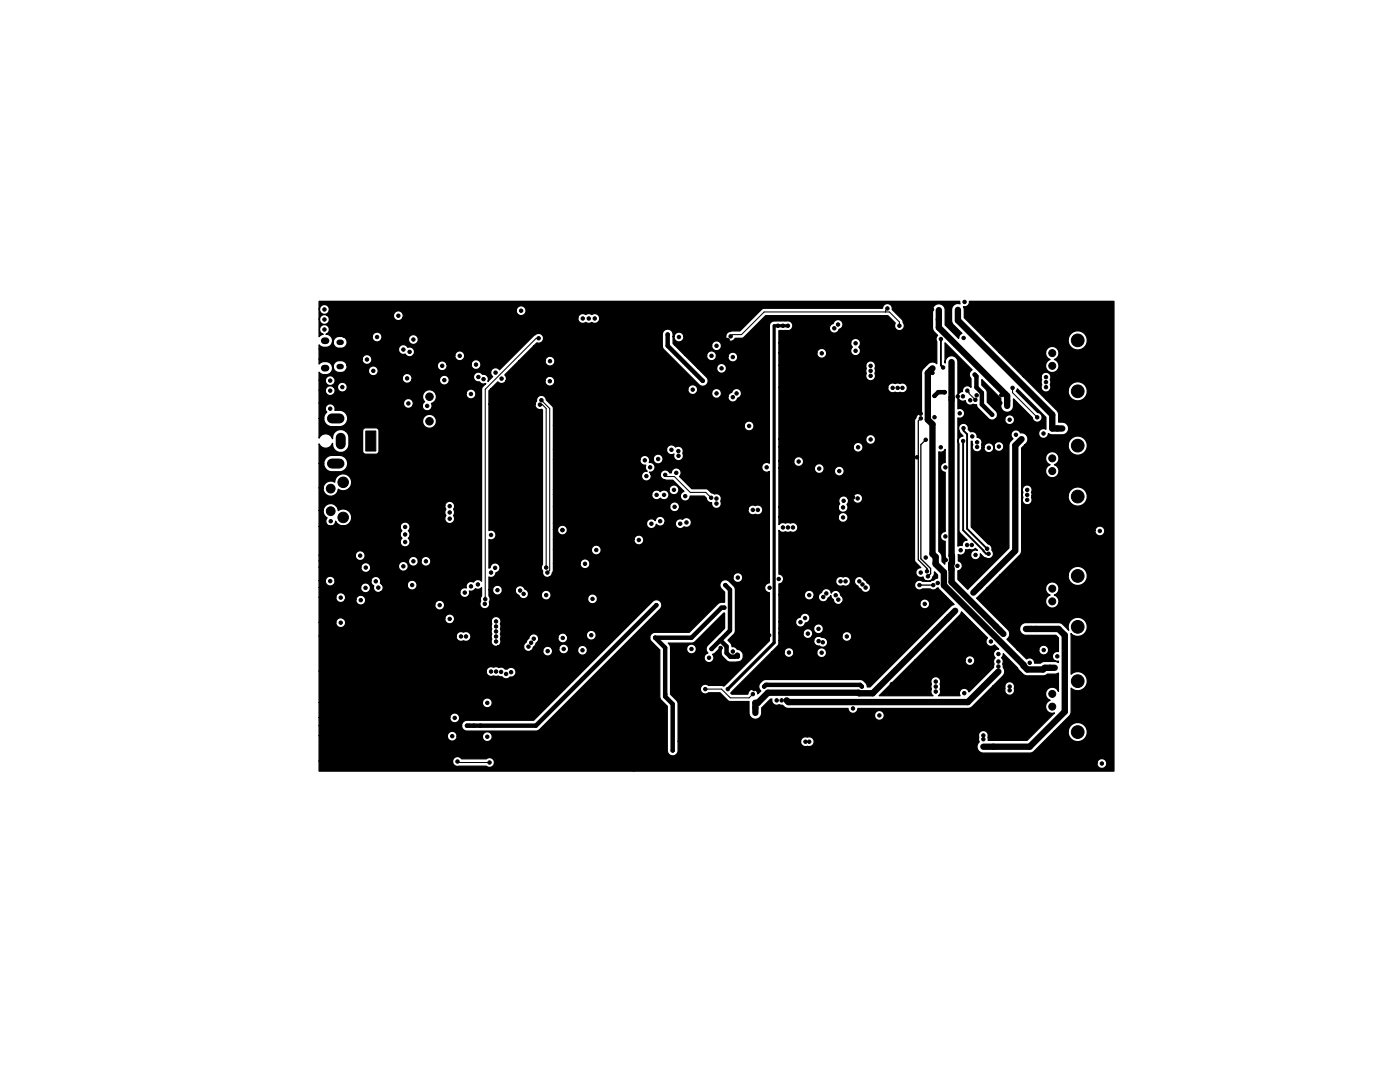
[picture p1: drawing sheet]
<svg xmlns="http://www.w3.org/2000/svg" width="279mm" height="216mm" viewBox="0 0 279 216" stroke-linecap="round" stroke-linejoin="round" font-family="sans-serif">
<path d="M67.7 68.3h.4M67.7 73.1h.4" fill="none" stroke="#000" stroke-width="1.1"/>
<path d="M64.7 68h.4M64.7 73.5h.4M186.1 73.5l-.9 .9v9.3l.9 1v25.8l.6 .7v1.4l1.7 1.6v2.6l15.9 15.9v.1l.7 .8h3.2l.3-.4h2M187.4 61.9v3.5l13.6 13.6v2M189.9 72.3v43.9l10.4 10.3M191.2 61.8v2.1l18.8 18.8v2.8h2M203.9 87.6l-1.3 1.3v21M202.5 110l-8.2 8.2M190.6 121.9l-16.4 16.4-20.9-.1-2.1 2h-.4v2M199.3 134l-6.1 6.1h-35.9l-.3-.3M204.7 125.5h6.6l1.2 1.3v15.2l-7 7h-9.2" fill="none" stroke="#000" stroke-width="1.3"/>
<path d="M66.3 92.5h1.4M66.3 83.5h1.4M68 87.4v1.3" fill="none" stroke="#000" stroke-width="2"/>
<g fill="#000" stroke="#000" stroke-width=".2">
<path d="M73 86h2v4h-2z"/>
<circle cx="64.7" cy="63.7" r=".34"/>
<circle cx="64.7" cy="61.7" r=".34"/>
<circle cx="64.7" cy="65.7" r=".34"/>
<circle cx="65.9" cy="78" r=".34"/>
<circle cx="65.9" cy="76" r=".34"/>
<circle cx="68.3" cy="77.2" r=".34"/>
<circle cx="73.2" cy="71.7" r=".34"/>
<circle cx="74.5" cy="74" r=".34"/>
<circle cx="75.3" cy="67.3" r=".34"/>
<circle cx="79.5" cy="63" r=".34"/>
<circle cx="80.5" cy="69.7" r=".34"/>
<circle cx="81.3" cy="75.5" r=".34"/>
<circle cx="81.7" cy="70.2" r=".34"/>
<circle cx="82.5" cy="67.7" r=".34"/>
<circle cx="85.7" cy="79.2" r=".75"/>
<circle cx="88.2" cy="73" r=".34"/>
<circle cx="88.7" cy="75.9" r=".34"/>
<circle cx="91.7" cy="71" r=".34"/>
<circle cx="94" cy="78.6" r=".34"/>
<circle cx="95" cy="72.7" r=".34"/>
<circle cx="95.5" cy="75.2" r=".34"/>
<circle cx="96.5" cy="75.7" r=".34"/>
<circle cx="98.9" cy="74.4" r=".34"/>
<circle cx="100.1" cy="75.6" r=".34"/>
<circle cx="104" cy="62" r=".34"/>
<circle cx="107.5" cy="67.5" r=".34"/>
<circle cx="108" cy="79.9" r=".34"/>
<circle cx="109.7" cy="76.1" r=".34"/>
<circle cx="109.8" cy="72.1" r=".34"/>
<circle cx="116.3" cy="63.6" r=".34"/>
<circle cx="117.5" cy="63.6" r=".34"/>
<circle cx="118.7" cy="63.6" r=".34"/>
<circle cx="133.2" cy="66.7" r=".34"/>
<circle cx="135.5" cy="67.3" r=".34"/>
<circle cx="138.2" cy="77.7" r=".34"/>
<circle cx="140.2" cy="76" r=".34"/>
<circle cx="142" cy="71" r=".34"/>
<circle cx="143" cy="69" r=".34"/>
<circle cx="143" cy="78.5" r=".34"/>
<circle cx="144" cy="73.5" r=".34"/>
<circle cx="145.2" cy="67.8" r=".34"/>
<circle cx="145.8" cy="67.1" r=".34"/>
<circle cx="146.2" cy="79.3" r=".34"/>
<circle cx="146.2" cy="71.3" r=".34"/>
<circle cx="147" cy="78.5" r=".34"/>
<circle cx="152.2" cy="65.5" r=".34"/>
<circle cx="152.2" cy="70.3" r=".34"/>
<circle cx="155.2" cy="65" r=".34"/>
<circle cx="156.2" cy="65" r=".34"/>
<circle cx="157.2" cy="65" r=".34"/>
<circle cx="164" cy="70.5" r=".34"/>
<circle cx="166.5" cy="65.5" r=".34"/>
<circle cx="167.3" cy="64.7" r=".34"/>
<circle cx="170.7" cy="70" r=".34"/>
<circle cx="170.7" cy="68.5" r=".34"/>
<circle cx="173.7" cy="75" r=".34"/>
<circle cx="173.7" cy="74" r=".34"/>
<circle cx="173.7" cy="73" r=".34"/>
<circle cx="175.7" cy="63.7" r=".34"/>
<circle cx="177.1" cy="61.6" r=".34"/>
<circle cx="178.1" cy="77.4" r=".34"/>
<circle cx="179.1" cy="77.4" r=".34"/>
<circle cx="179.5" cy="65" r=".34"/>
<circle cx="180.1" cy="77.4" r=".34"/>
<circle cx="186" cy="61.7" r=".34"/>
<circle cx="186.1" cy="74.4" r=".34"/>
<circle cx="186.1" cy="73.5" r=".34"/>
<circle cx="186.5" cy="79" r=".34"/>
<circle cx="187.4" cy="63.7" r=".34"/>
<circle cx="187.4" cy="62.8" r=".34"/>
<circle cx="187.4" cy="61.9" r=".34"/>
<circle cx="187.8" cy="67.6" r=".34"/>
<circle cx="188.2" cy="73.3" r=".34"/>
<circle cx="188.5" cy="78.3" r=".34"/>
<circle cx="189.9" cy="73.3" r=".34"/>
<circle cx="189.9" cy="72.3" r=".34"/>
<circle cx="189.9" cy="74.3" r=".34"/>
<circle cx="189.9" cy="79.3" r=".34"/>
<circle cx="191.1" cy="79.1" r=".34"/>
<circle cx="191.2" cy="61.8" r=".34"/>
<circle cx="191.2" cy="63.7" r=".34"/>
<circle cx="191.2" cy="62.8" r=".34"/>
<circle cx="192.2" cy="79.1" r=".34"/>
<circle cx="192.3" cy="67.4" r=".34"/>
<circle cx="192.5" cy="60.3" r=".34"/>
<circle cx="193.1" cy="77.9" r=".34"/>
<circle cx="193.6" cy="79.9" r=".34"/>
<circle cx="194.5" cy="74.7" r=".34"/>
<circle cx="194.7" cy="79.8" r=".34"/>
<circle cx="194.9" cy="78.9" r=".34"/>
<circle cx="198.5" cy="79.2" r=".34"/>
<circle cx="198.5" cy="63.7" r=".34"/>
<circle cx="198.5" cy="61.7" r=".34"/>
<circle cx="198.5" cy="67.7" r=".34"/>
<circle cx="198.5" cy="65.7" r=".34"/>
<circle cx="199.8" cy="78.9" r=".34"/>
<circle cx="200.5" cy="61.7" r=".34"/>
<circle cx="200.5" cy="63.7" r=".34"/>
<circle cx="200.5" cy="67.7" r=".34"/>
<circle cx="200.5" cy="69.7" r=".34"/>
<circle cx="200.5" cy="65.7" r=".34"/>
<circle cx="201" cy="79" r=".34"/>
<circle cx="202.1" cy="77.4" r=".34"/>
<circle cx="202.5" cy="63.7" r=".34"/>
<circle cx="202.5" cy="69.7" r=".34"/>
<circle cx="202.5" cy="71.7" r=".34"/>
<circle cx="202.5" cy="67.7" r=".34"/>
<circle cx="202.5" cy="61.7" r=".34"/>
<circle cx="202.5" cy="65.7" r=".34"/>
<circle cx="204.5" cy="61.7" r=".34"/>
<circle cx="204.5" cy="65.7" r=".34"/>
<circle cx="204.5" cy="71.7" r=".34"/>
<circle cx="204.5" cy="63.7" r=".34"/>
<circle cx="204.5" cy="69.7" r=".34"/>
<circle cx="204.5" cy="67.7" r=".34"/>
<circle cx="206.5" cy="63.7" r=".34"/>
<circle cx="206.5" cy="69.7" r=".34"/>
<circle cx="206.5" cy="67.7" r=".34"/>
<circle cx="206.5" cy="65.7" r=".34"/>
<circle cx="206.5" cy="61.7" r=".34"/>
<circle cx="208.7" cy="77.3" r=".34"/>
<circle cx="208.7" cy="75.3" r=".34"/>
<circle cx="208.7" cy="76.3" r=".34"/>
<circle cx="209" cy="79.5" r=".34"/>
<circle cx="210" cy="70.5" r=".7"/>
<circle cx="210" cy="73" r=".7"/>
<circle cx="215.1" cy="78.1" r="1.27"/>
<circle cx="215.1" cy="67.9" r="1.27"/>
<circle cx="65.9" cy="81.6" r=".34"/>
<circle cx="66" cy="97.5" r=".87"/>
<circle cx="68.5" cy="96.2" r="1.05"/>
<circle cx="81.5" cy="80.5" r=".34"/>
<circle cx="85.3" cy="81" r=".34"/>
<circle cx="85.7" cy="84.1" r=".75"/>
<circle cx="107.8" cy="80.7" r=".34"/>
<circle cx="128.7" cy="91.8" r=".34"/>
<circle cx="129" cy="95" r=".34"/>
<circle cx="129.8" cy="93.3" r=".34"/>
<circle cx="131" cy="98.8" r=".34"/>
<circle cx="131.3" cy="91.6" r=".34"/>
<circle cx="132.5" cy="98.8" r=".34"/>
<circle cx="132.8" cy="94.7" r=".34"/>
<circle cx="134" cy="89.7" r=".34"/>
<circle cx="134.5" cy="97.8" r=".34"/>
<circle cx="135" cy="94.3" r=".34"/>
<circle cx="135.4" cy="90" r=".34"/>
<circle cx="135.4" cy="91" r=".34"/>
<circle cx="136.8" cy="99" r=".34"/>
<circle cx="138.2" cy="94" r=".34"/>
<circle cx="141.9" cy="99.3" r=".34"/>
<circle cx="143" cy="99.5" r=".34"/>
<circle cx="145" cy="94" r=".34"/>
<circle cx="149.5" cy="85" r=".34"/>
<circle cx="151" cy="98.8" r=".34"/>
<circle cx="153" cy="93.3" r=".34"/>
<circle cx="159.4" cy="92.1" r=".34"/>
<circle cx="163.5" cy="97.8" r=".34"/>
<circle cx="163.5" cy="89" r=".34"/>
<circle cx="163.5" cy="93.5" r=".34"/>
<circle cx="167.5" cy="94" r=".34"/>
<circle cx="168.4" cy="99.9" r=".34"/>
<circle cx="170.3" cy="99.2" r=".34"/>
<circle cx="171.2" cy="99.5" r=".34"/>
<circle cx="171.3" cy="89.3" r=".34"/>
<circle cx="173.7" cy="87.7" r=".34"/>
<circle cx="175" cy="97.2" r=".34"/>
<circle cx="175" cy="91.3" r=".34"/>
<circle cx="175" cy="93.3" r=".34"/>
<circle cx="175" cy="95.3" r=".34"/>
<circle cx="175" cy="99.2" r=".34"/>
<circle cx="177" cy="91.3" r=".34"/>
<circle cx="177" cy="97.2" r=".34"/>
<circle cx="177" cy="93.3" r=".34"/>
<circle cx="177" cy="95.3" r=".34"/>
<circle cx="179" cy="91.3" r=".34"/>
<circle cx="179" cy="93.3" r=".34"/>
<circle cx="179" cy="95.3" r=".34"/>
<circle cx="181" cy="93.3" r=".34"/>
<circle cx="181" cy="91.3" r=".34"/>
<circle cx="183" cy="91.3" r=".34"/>
<circle cx="183.7" cy="82.5" r=".34"/>
<circle cx="183.8" cy="83.5" r=".34"/>
<circle cx="184.7" cy="87.7" r=".34"/>
<circle cx="186.5" cy="83.3" r=".34"/>
<circle cx="187.7" cy="89.3" r=".34"/>
<circle cx="188.7" cy="93.3" r=".34"/>
<circle cx="191.5" cy="82.5" r=".34"/>
<circle cx="192.2" cy="88" r=".34"/>
<circle cx="192.3" cy="85.4" r=".34"/>
<circle cx="194" cy="87.1" r=".34"/>
<circle cx="195" cy="89.2" r=".34"/>
<circle cx="195" cy="88.3" r=".34"/>
<circle cx="197.3" cy="89.3" r=".34"/>
<circle cx="198" cy="82.7" r=".34"/>
<circle cx="199.3" cy="89.1" r=".34"/>
<circle cx="199.6" cy="80.4" r=".34"/>
<circle cx="201" cy="81" r=".34"/>
<circle cx="201" cy="80" r=".34"/>
<circle cx="201.5" cy="83.7" r=".34"/>
<circle cx="202.6" cy="88.9" r=".34"/>
<circle cx="202.7" cy="86.7" r=".34"/>
<circle cx="203.3" cy="88.3" r=".34"/>
<circle cx="203.9" cy="87.6" r=".34"/>
<circle cx="205" cy="97.8" r=".34"/>
<circle cx="205" cy="98.8" r=".34"/>
<circle cx="205" cy="99.8" r=".34"/>
<circle cx="207" cy="83.3" r=".34"/>
<circle cx="208.3" cy="86.5" r=".34"/>
<circle cx="210" cy="91.5" r=".7"/>
<circle cx="210" cy="94" r=".7"/>
<circle cx="210" cy="85.5" r=".34"/>
<circle cx="211" cy="85.5" r=".34"/>
<circle cx="212" cy="85.5" r=".34"/>
<circle cx="215.1" cy="99.1" r="1.27"/>
<circle cx="215.1" cy="88.9" r="1.27"/>
<circle cx="65.9" cy="115.9" r=".34"/>
<circle cx="66" cy="102" r=".87"/>
<circle cx="66" cy="104" r=".34"/>
<circle cx="68" cy="119.2" r=".34"/>
<circle cx="68.5" cy="103.2" r="1.05"/>
<circle cx="71.9" cy="110.9" r=".34"/>
<circle cx="72" cy="119.8" r=".34"/>
<circle cx="73" cy="117.3" r=".34"/>
<circle cx="73" cy="113.2" r=".34"/>
<circle cx="75" cy="116" r=".34"/>
<circle cx="75.5" cy="117.2" r=".34"/>
<circle cx="80.5" cy="113" r=".34"/>
<circle cx="80.8" cy="106.7" r=".34"/>
<circle cx="80.8" cy="105.1" r=".34"/>
<circle cx="80.8" cy="108.1" r=".34"/>
<circle cx="82.3" cy="116.8" r=".34"/>
<circle cx="82.5" cy="112" r=".34"/>
<circle cx="85" cy="112" r=".34"/>
<circle cx="89.7" cy="102.2" r=".34"/>
<circle cx="89.7" cy="101" r=".34"/>
<circle cx="89.7" cy="103.5" r=".34"/>
<circle cx="92.7" cy="118.2" r=".34"/>
<circle cx="94" cy="117" r=".34"/>
<circle cx="95.4" cy="116.6" r=".34"/>
<circle cx="96.8" cy="119.6" r=".34"/>
<circle cx="98" cy="106.8" r=".34"/>
<circle cx="98" cy="114.2" r=".34"/>
<circle cx="98.8" cy="113.3" r=".34"/>
<circle cx="99.3" cy="117.8" r=".34"/>
<circle cx="103.8" cy="117.8" r=".34"/>
<circle cx="104.5" cy="118.5" r=".34"/>
<circle cx="109" cy="118.8" r=".34"/>
<circle cx="109" cy="113.2" r=".34"/>
<circle cx="109.2" cy="114.2" r=".34"/>
<circle cx="112.2" cy="105.8" r=".34"/>
<circle cx="116.8" cy="112.5" r=".34"/>
<circle cx="118.2" cy="119.5" r=".34"/>
<circle cx="119" cy="109.8" r=".34"/>
<circle cx="125.8" cy="119.5" r=".34"/>
<circle cx="125.8" cy="115.5" r=".34"/>
<circle cx="125.8" cy="117.5" r=".34"/>
<circle cx="125.8" cy="111.5" r=".34"/>
<circle cx="125.8" cy="113.5" r=".34"/>
<circle cx="127.5" cy="107.8" r=".34"/>
<circle cx="127.8" cy="115.5" r=".34"/>
<circle cx="127.8" cy="117.5" r=".34"/>
<circle cx="127.8" cy="113.5" r=".34"/>
<circle cx="127.8" cy="111.5" r=".34"/>
<circle cx="129" cy="109.5" r=".34"/>
<circle cx="129.8" cy="115.5" r=".34"/>
<circle cx="129.8" cy="111.5" r=".34"/>
<circle cx="129.8" cy="113.5" r=".34"/>
<circle cx="130" cy="104.5" r=".34"/>
<circle cx="131" cy="109.5" r=".34"/>
<circle cx="131.8" cy="104" r=".34"/>
<circle cx="131.8" cy="111.5" r=".34"/>
<circle cx="131.8" cy="113.5" r=".34"/>
<circle cx="132.7" cy="109.6" r=".34"/>
<circle cx="133.8" cy="111.5" r=".34"/>
<circle cx="134.6" cy="101.1" r=".34"/>
<circle cx="135.8" cy="104.5" r=".34"/>
<circle cx="137" cy="109.5" r=".34"/>
<circle cx="137" cy="104.2" r=".34"/>
<circle cx="139" cy="109.5" r=".34"/>
<circle cx="142" cy="117.5" r=".34"/>
<circle cx="143" cy="100.5" r=".34"/>
<circle cx="144.8" cy="116.8" r=".34"/>
<circle cx="147.2" cy="115.2" r=".34"/>
<circle cx="150.2" cy="101.8" r=".34"/>
<circle cx="151.2" cy="101.8" r=".34"/>
<circle cx="153.6" cy="117.3" r=".34"/>
<circle cx="155.4" cy="115.5" r=".34"/>
<circle cx="156.2" cy="105.2" r=".34"/>
<circle cx="157.2" cy="105.2" r=".34"/>
<circle cx="158.2" cy="105.2" r=".34"/>
<circle cx="161.5" cy="118.8" r=".34"/>
<circle cx="162.7" cy="115.5" r=".34"/>
<circle cx="163" cy="119" r=".34"/>
<circle cx="164.3" cy="119.1" r=".34"/>
<circle cx="164.9" cy="118.4" r=".34"/>
<circle cx="166.8" cy="118.8" r=".34"/>
<circle cx="167.3" cy="119.7" r=".34"/>
<circle cx="167.7" cy="116" r=".34"/>
<circle cx="168.3" cy="101.2" r=".34"/>
<circle cx="168.3" cy="103.2" r=".34"/>
<circle cx="168.7" cy="116" r=".34"/>
<circle cx="171.5" cy="116" r=".34"/>
<circle cx="172.1" cy="116.6" r=".34"/>
<circle cx="172.5" cy="114.2" r=".34"/>
<circle cx="172.5" cy="110.2" r=".34"/>
<circle cx="172.5" cy="112.2" r=".34"/>
<circle cx="172.5" cy="108.2" r=".34"/>
<circle cx="172.7" cy="117.2" r=".34"/>
<circle cx="174.5" cy="108.2" r=".34"/>
<circle cx="174.5" cy="116.2" r=".34"/>
<circle cx="174.5" cy="110.2" r=".34"/>
<circle cx="174.5" cy="114.2" r=".34"/>
<circle cx="174.5" cy="112.2" r=".34"/>
<circle cx="176.5" cy="114.2" r=".34"/>
<circle cx="176.5" cy="112.2" r=".34"/>
<circle cx="176.5" cy="110.2" r=".34"/>
<circle cx="176.5" cy="116.2" r=".34"/>
<circle cx="178.5" cy="108.2" r=".34"/>
<circle cx="178.5" cy="116.2" r=".34"/>
<circle cx="178.5" cy="114.2" r=".34"/>
<circle cx="178.5" cy="112.2" r=".34"/>
<circle cx="180.5" cy="110.2" r=".34"/>
<circle cx="180.5" cy="114.2" r=".34"/>
<circle cx="180.5" cy="116.2" r=".34"/>
<circle cx="180.5" cy="108.2" r=".34"/>
<circle cx="183.5" cy="116.8" r=".34"/>
<circle cx="183.7" cy="114.2" r=".34"/>
<circle cx="184.7" cy="111.2" r=".34"/>
<circle cx="185" cy="114" r=".34"/>
<circle cx="185.2" cy="115" r=".34"/>
<circle cx="186.3" cy="116.8" r=".34"/>
<circle cx="187.1" cy="116.3" r=".34"/>
<circle cx="188.7" cy="107" r=".34"/>
<circle cx="188.7" cy="111.8" r=".34"/>
<circle cx="191.1" cy="112.9" r=".34"/>
<circle cx="191.7" cy="109.8" r=".34"/>
<circle cx="193" cy="108.8" r=".34"/>
<circle cx="193.9" cy="108.8" r=".34"/>
<circle cx="194.3" cy="118.2" r=".34"/>
<circle cx="194.7" cy="110.7" r=".34"/>
<circle cx="194.9" cy="117.6" r=".34"/>
<circle cx="195.5" cy="117" r=".34"/>
<circle cx="197" cy="109.5" r=".34"/>
<circle cx="197.3" cy="110.5" r=".34"/>
<circle cx="207.5" cy="102.8" r=".34"/>
<circle cx="207.5" cy="106.8" r=".34"/>
<circle cx="207.5" cy="104.8" r=".34"/>
<circle cx="207.5" cy="110.8" r=".34"/>
<circle cx="207.5" cy="108.8" r=".34"/>
<circle cx="209.5" cy="106.8" r=".34"/>
<circle cx="209.5" cy="102.8" r=".34"/>
<circle cx="209.5" cy="104.8" r=".34"/>
<circle cx="209.5" cy="108.8" r=".34"/>
<circle cx="209.5" cy="110.8" r=".34"/>
<circle cx="210" cy="120" r=".7"/>
<circle cx="210" cy="117.5" r=".7"/>
<circle cx="211.5" cy="106.8" r=".34"/>
<circle cx="211.5" cy="102.8" r=".34"/>
<circle cx="211.5" cy="104.8" r=".34"/>
<circle cx="211.5" cy="108.8" r=".34"/>
<circle cx="211.5" cy="110.8" r=".34"/>
<circle cx="213.5" cy="106.8" r=".34"/>
<circle cx="213.5" cy="102.8" r=".34"/>
<circle cx="213.5" cy="104.8" r=".34"/>
<circle cx="213.5" cy="108.8" r=".34"/>
<circle cx="213.5" cy="110.8" r=".34"/>
<circle cx="215.1" cy="114.9" r="1.27"/>
<circle cx="215.5" cy="106.8" r=".34"/>
<circle cx="215.5" cy="102.8" r=".34"/>
<circle cx="215.5" cy="104.8" r=".34"/>
<circle cx="215.5" cy="108.8" r=".34"/>
<circle cx="215.5" cy="110.8" r=".34"/>
<circle cx="219.5" cy="106" r=".34"/>
<circle cx="68" cy="124.2" r=".34"/>
<circle cx="87.7" cy="120.8" r=".34"/>
<circle cx="89.7" cy="123.5" r=".34"/>
<circle cx="92" cy="127" r=".34"/>
<circle cx="93" cy="127" r=".34"/>
<circle cx="94.5" cy="139.8" r=".34"/>
<circle cx="94.5" cy="139" r=".34"/>
<circle cx="96.8" cy="120.5" r=".34"/>
<circle cx="98" cy="134" r=".34"/>
<circle cx="99" cy="128" r=".34"/>
<circle cx="99" cy="125" r=".34"/>
<circle cx="99" cy="134" r=".34"/>
<circle cx="99" cy="126" r=".34"/>
<circle cx="99" cy="127" r=".34"/>
<circle cx="99" cy="124" r=".34"/>
<circle cx="100" cy="134.1" r=".34"/>
<circle cx="101" cy="134.5" r=".34"/>
<circle cx="102" cy="134.1" r=".34"/>
<circle cx="105.5" cy="129" r=".34"/>
<circle cx="106" cy="128.2" r=".34"/>
<circle cx="106.5" cy="127.4" r=".34"/>
<circle cx="109.3" cy="129.9" r=".34"/>
<circle cx="112.3" cy="127.3" r=".34"/>
<circle cx="112.5" cy="129.5" r=".34"/>
<circle cx="116.2" cy="129.8" r=".34"/>
<circle cx="118" cy="126.8" r=".34"/>
<circle cx="126" cy="137.2" r=".34"/>
<circle cx="127.2" cy="137.2" r=".34"/>
<circle cx="130.8" cy="130.5" r=".34"/>
<circle cx="130.8" cy="127.2" r=".34"/>
<circle cx="130.8" cy="138.2" r=".34"/>
<circle cx="131" cy="120.8" r=".34"/>
<circle cx="132.8" cy="138.5" r=".34"/>
<circle cx="138" cy="129.5" r=".34"/>
<circle cx="140.8" cy="137.5" r=".34"/>
<circle cx="141.5" cy="131.2" r=".34"/>
<circle cx="142" cy="129.5" r=".34"/>
<circle cx="143.5" cy="126" r=".34"/>
<circle cx="143.8" cy="129.3" r=".34"/>
<circle cx="144.5" cy="121.2" r=".34"/>
<circle cx="145.2" cy="137.5" r=".34"/>
<circle cx="146.2" cy="130" r=".34"/>
<circle cx="147.2" cy="131" r=".34"/>
<circle cx="150.2" cy="138.5" r=".34"/>
<circle cx="150.5" cy="137.5" r=".34"/>
<circle cx="152.5" cy="137" r=".34"/>
<circle cx="153.5" cy="126.8" r=".34"/>
<circle cx="155" cy="139.8" r=".34"/>
<circle cx="156" cy="139.8" r=".34"/>
<circle cx="156.2" cy="122.5" r=".34"/>
<circle cx="157" cy="139.8" r=".34"/>
<circle cx="157.5" cy="130.2" r=".34"/>
<circle cx="159.7" cy="124.2" r=".34"/>
<circle cx="160.7" cy="123.3" r=".34"/>
<circle cx="161.2" cy="126.4" r=".34"/>
<circle cx="163.3" cy="125.5" r=".34"/>
<circle cx="163.4" cy="127.9" r=".34"/>
<circle cx="164" cy="130.2" r=".34"/>
<circle cx="164" cy="122.8" r=".34"/>
<circle cx="164.2" cy="128.2" r=".34"/>
<circle cx="169" cy="127" r=".34"/>
<circle cx="172" cy="137" r=".34"/>
<circle cx="172.5" cy="126.2" r=".34"/>
<circle cx="172.5" cy="122.2" r=".34"/>
<circle cx="172.5" cy="124.2" r=".34"/>
<circle cx="172.5" cy="120.2" r=".34"/>
<circle cx="172.5" cy="128.2" r=".34"/>
<circle cx="174.5" cy="126.2" r=".34"/>
<circle cx="174.5" cy="124.2" r=".34"/>
<circle cx="174.5" cy="122.2" r=".34"/>
<circle cx="176.5" cy="124.2" r=".34"/>
<circle cx="178" cy="136.5" r=".34"/>
<circle cx="184.6" cy="120.5" r=".34"/>
<circle cx="186.7" cy="137" r=".34"/>
<circle cx="186.7" cy="136" r=".34"/>
<circle cx="186.7" cy="138" r=".34"/>
<circle cx="187.3" cy="121.4" r=".34"/>
<circle cx="189.4" cy="123.1" r=".34"/>
<circle cx="190" cy="122.5" r=".34"/>
<circle cx="190.6" cy="121.9" r=".34"/>
<circle cx="191.5" cy="129" r=".34"/>
<circle cx="192.4" cy="138.3" r=".34"/>
<circle cx="193.6" cy="131.8" r=".34"/>
<circle cx="197.7" cy="128" r=".34"/>
<circle cx="198.7" cy="125" r=".34"/>
<circle cx="199.3" cy="130.5" r=".34"/>
<circle cx="199.3" cy="132" r=".34"/>
<circle cx="199.3" cy="133" r=".34"/>
<circle cx="199.3" cy="134" r=".34"/>
<circle cx="199.5" cy="125.8" r=".34"/>
<circle cx="200.3" cy="126.5" r=".34"/>
<circle cx="201.5" cy="137" r=".34"/>
<circle cx="201.5" cy="137.8" r=".34"/>
<circle cx="202.5" cy="133.8" r=".34"/>
<circle cx="204.7" cy="125.5" r=".34"/>
<circle cx="205.5" cy="130.2" r=".34"/>
<circle cx="205.5" cy="123.5" r=".34"/>
<circle cx="205.5" cy="132.2" r=".34"/>
<circle cx="205.7" cy="125.5" r=".34"/>
<circle cx="206.5" cy="123.5" r=".34"/>
<circle cx="206.7" cy="125.5" r=".34"/>
<circle cx="207.5" cy="123.5" r=".34"/>
<circle cx="208.3" cy="129.7" r=".34"/>
<circle cx="208.5" cy="133.2" r=".34"/>
<circle cx="209.5" cy="133.2" r=".34"/>
<circle cx="210" cy="138.5" r=".7"/>
<circle cx="210.5" cy="133.2" r=".34"/>
<circle cx="211" cy="131" r=".34"/>
<circle cx="215.1" cy="135.9" r="1.27"/>
<circle cx="215.1" cy="125.1" r="1.27"/>
<circle cx="90.2" cy="146.9" r=".34"/>
<circle cx="90.7" cy="143.2" r=".34"/>
<circle cx="91.3" cy="151.9" r=".34"/>
<circle cx="93.2" cy="144.8" r=".34"/>
<circle cx="94.5" cy="140.5" r=".34"/>
<circle cx="94.6" cy="144.8" r=".34"/>
<circle cx="95.9" cy="144.8" r=".34"/>
<circle cx="97.2" cy="140.2" r=".34"/>
<circle cx="97.2" cy="147" r=".34"/>
<circle cx="97.7" cy="152.2" r=".34"/>
<circle cx="116.9" cy="145.6" r=".34"/>
<circle cx="116.9" cy="146.8" r=".34"/>
<circle cx="126.5" cy="153.5" r=".34"/>
<circle cx="134.2" cy="149.8" r=".34"/>
<circle cx="144.8" cy="142" r=".34"/>
<circle cx="146" cy="146" r=".34"/>
<circle cx="150.8" cy="140.2" r=".34"/>
<circle cx="150.8" cy="142.2" r=".34"/>
<circle cx="150.8" cy="141.2" r=".34"/>
<circle cx="160.7" cy="148" r=".34"/>
<circle cx="161.5" cy="148" r=".34"/>
<circle cx="170.2" cy="141.4" r=".34"/>
<circle cx="175.5" cy="142.8" r=".34"/>
<circle cx="196.3" cy="149" r=".34"/>
<circle cx="196.3" cy="147.5" r=".34"/>
<circle cx="196.3" cy="146.8" r=".34"/>
<circle cx="196.7" cy="151" r=".34"/>
<circle cx="197.3" cy="149" r=".34"/>
<circle cx="198.3" cy="149" r=".34"/>
<circle cx="198.7" cy="151" r=".34"/>
<circle cx="200.7" cy="151" r=".34"/>
<circle cx="202.7" cy="151" r=".34"/>
<circle cx="204.7" cy="151" r=".34"/>
<circle cx="206.7" cy="151" r=".34"/>
<circle cx="208.7" cy="151" r=".34"/>
<circle cx="210" cy="141" r=".7"/>
<circle cx="210.7" cy="151" r=".34"/>
<circle cx="212.7" cy="151" r=".34"/>
<circle cx="214.7" cy="151" r=".34"/>
<circle cx="215.1" cy="146.1" r="1.27"/>
<circle cx="219.9" cy="152.3" r=".34"/>
</g>
<path d="M133.2 66.7v2.3l7 7M188.5 78.3h-1.2l-.8 .7M194.5 74.7l.4 .4v2.2l1.1 1.1v2.3l2 2M144.8 116.8l.9 .9v8.1l-3.7 3.7M162.7 115.5l.3 .3v3.2M131 120.8l-24.1 24h-13.7M143.8 127.8l1.2 1.2v1.3l.8 .7h.9l.4-.4 .1 .4M144.5 121.2h-.5l-6 6h-7.2l2 2v9.8l1.4 1.5v9.3M152.5 137l.3-.3h18.9l.3 .3" fill="none" stroke="#000" stroke-width=".89"/>
<path d="M107.5 67.5h-.5l-10.2 10.2v41.9M108 79.9l1.7 1.6v32.3l-.5 .4M177.1 61.6l-.3 .3-.1 .4M179.5 65v-.7l-2-2h-25l-4.5 4.5h-1.8l-.4 .3M193.1 77.9l.3 .4v.2l1.3 1.3M202.1 77.4v1l4.9 4.9M107.8 80.7h.4l.8 .8v31.7M132.8 94.7l.3 .4h1.5l3.2 3.1h3.1l1 1.1M140.8 137.5h3.2l1.8 1.7h3.7l.7-.7M91.3 151.9l.2 .3h6.2" fill="none" stroke="#000" stroke-width=".2"/>
<path d="M157.2 65h-2.7v63.2l-9.3 9.3" fill="none" stroke="#000" stroke-width=".63"/>
<path d="M187.8 67.6v5.3l.4 .4M192.2 88v17.8l4.6 4.7h.5M192.3 85.4v.5l.7 .7v18.9l4 4" fill="none" stroke="#000" stroke-width=".38"/>
<path d="M183.8 83.5l-.5 .5v27.7l1.7 1.7v.6M184.7 87.7l-.9 1v22.8l1.9 1.9v1.1l-.5 .5M183.5 116.8h2.8" fill="none" stroke="#000" stroke-width=".25"/>
<path d="M63.7 60.1h127.8l.1 .5h-.2a1.27 1.27 0 0 0-1.5 1.2l.1 2.6 2 2.1-.6 .5-.1 .5-2.7-2.7v-3.2a1.27 1.27 0 0 0-1.3-1 1.27 1.27 0 0 0-1.2 1.2v3.8l.2 .5 .8 .8a.97 .97 0 0 0-.1 1.3v4.4l-.7-.4-.7 .1-1.3 1.2-.4 .7v8.3a1.18 1.18 0 0 0-1.2 1l-.2 .5v27.7l.1 .4 1.2 1.2a.98 .98 0 0 0-1 1.2 .98 .98 0 0 0 1.4 .6 1.03 1.03 0 0 0 1.1 .9 1.03 1.03 0 0 0 1-1l.2-.4v-.5l.6 .6v.7l-1.5 .6-1.6-.1a.98 .98 0 0 0-1.5 .9 .98 .98 0 0 0 1.6 .7l1.7 .1a.97 .97 0 0 0 1.3-.3h.1l3.2 3.3-.6 .3-16.2 16.2-.5-.1a1.74 1.74 0 0 0-1.4-1.4h-18.9a1.36 1.36 0 0 0-1.2 .8 1.36 1.36 0 0 0 .2 1.5l-.6 .5a1.02 1.02 0 0 0-1-.9 1.02 1.02 0 0 0-1 1h-3.1l-.3-.2 8.2-8.2h2.5v.2a.98 .98 0 0 0 1 .9 .98 .98 0 0 0 .9-1.1h4.6v.2a.98 .98 0 0 0 1.5 .8 .98 .98 0 0 0 0-1.7 .98 .98 0 0 0-1.5 .7h-4.6a.98 .98 0 0 0-.9-.9 .98 .98 0 0 0-1 .9h-2.5l1.3-1.3 .2-1h6.9v.2a1.06 1.06 0 0 0 1.2 .9 1 1 0 0 0 1.6-.5 1 1 0 0 0-1.2-1.2 .98 .98 0 0 0-1.6 .6h-6.9v-1.5h4.7v.2a.98 .98 0 0 0 .8 .9 .98 .98 0 0 0 1.1-.5h5.9v.2a.98 .98 0 0 0 1.5 .7 .98 .98 0 0 0 0-1.6 .98 .98 0 0 0-1.5 .7h-5.9a.98 .98 0 0 0-.6-1.4 .98 .98 0 0 0-1.3 .8h-4.7v-.9h6.9v.2a.98 .98 0 0 0 1.5 .7 .98 .98 0 0 0 0-1.7 .98 .98 0 0 0-1.5 .8h-6.9v-1.3h3.3v.1a1 1 0 0 0 .9 .9 1 1 0 0 0 1.1-.8 .99 .99 0 0 0 .8-1 .99 .99 0 0 0-.9-1 .99 .99 0 0 0-1 .9l-.6 .2-.3 .7h-3.3v-5.4h5a.98 .98 0 0 0 .8 1 .98 .98 0 0 0 1.1-.7h.9v.2a.98 .98 0 0 0 .9 .9 .98 .98 0 0 0 1.1-.8l.5-.5 .1 .4 .4 .4a.98 .98 0 0 0 .6 .9 .98 .98 0 0 0 1-.1h15.7v.2a.98 .98 0 0 0 1.5 .7 .98 .98 0 0 0 0-1.6 .98 .98 0 0 0-1.5 .7h-15.7l.2-.1a1.13 1.13 0 0 0-.3-1.6 .98 .98 0 0 0-.9-.9 .98 .98 0 0 0-1 .6 .98 .98 0 0 0-.9-1 .98 .98 0 0 0-1 .8l-.5 .3-.2 .5h-.9l.1-.2a.98 .98 0 0 0-.9-1 .98 .98 0 0 0-1.1 .9h-5v-2.2l.5-.2 .3-.4h10.5a1.02 1.02 0 0 0 1.5 1 .98 .98 0 0 0 1.4-1h.8l.2 .7 1.2 1.1a.98 .98 0 0 0 1.6 .2 .98 .98 0 0 0-.4-1.6l-.7-.8a.98 .98 0 0 0-1.1-.5 .98 .98 0 0 0-.8 .9h-.8v-.2a1.03 1.03 0 0 0-1.5-.6 .98 .98 0 0 0-1.4 .8l-10.4-.1a.98 .98 0 0 0-.9-1.2v-8.7a1.07 1.07 0 0 0 1.3 .2l.5 .1 .5-.1a.99 .99 0 0 0 1.4-.9 .99 .99 0 0 0-1.5-.8l-.5-.1-.4 .1a.97 .97 0 0 0-1.3 .3v-1.5h11.8a.98 .98 0 0 0 1.3 1 .98 .98 0 0 0 .3-1.7 .98 .98 0 0 0-1.6 .5v.2h-11.8v-2h11.8a.98 .98 0 0 0 1.2 1 .98 .98 0 0 0 .5-1.5 .97 .97 0 0 0 .2-1.3h1v.1a.98 .98 0 0 0 1.5 .8 .98 .98 0 0 0 0-1.7 .98 .98 0 0 0-1.5 .8l-1.1-.1a.98 .98 0 0 0-1.3-.1 .98 .98 0 0 0-.2 1.3l-.3 .7h-11.8v-7.8h7v.2a.98 .98 0 0 0 .8 .9 .98 .98 0 0 0 1.1-.6h2.1v.2a.98 .98 0 0 0 1.5 .7 .98 .98 0 0 0 0-1.6 .98 .98 0 0 0-1.5 .7h-2.1v-.1a.98 .98 0 0 0-.7-1.3 .98 .98 0 0 0-1.2 .9h-7v-1.4h2.9v.2a.98 .98 0 0 0 1.5 .7 .98 .98 0 0 0 0-1.6 .98 .98 0 0 0-1.5 .7h-2.9v-2.8h14.8v.1a.98 .98 0 0 0 1.5 .8 .98 .98 0 0 0 0-1.7 .98 .98 0 0 0-1.5 .8h-14.8v-1.6h17.3v.2a.98 .98 0 0 0 1.5 .7 .98 .98 0 0 0 0-1.6 .98 .98 0 0 0-1.5 .7h-17.3v-10.3h21.7v.2a1.03 1.03 0 0 0 1.5 .8l.5 .1 .4-.1a.99 .99 0 0 0 1.5-.9 .99 .99 0 0 0-1.5-.9l-.5-.1-.5 .2a.98 .98 0 0 0-1.4 .7h-21.7v-4.4h17.3l.1 .6-.1 .6 .1 .4a.99 .99 0 0 0 .9 1.5 .99 .99 0 0 0 .8-1.5l.1-.6-.1-.4a.98 .98 0 0 0-.5-1.4 .98 .98 0 0 0-1.3 .8h-17.3v-2.5h7.5v.2a.98 .98 0 0 0 1.5 .7 .98 .98 0 0 0 0-1.6 .98 .98 0 0 0-1.5 .7h-7.5v-2h14.3v.4l.3 .5a.98 .98 0 0 0-.1 1.4 .98 .98 0 0 0 1.5 0 .98 .98 0 0 0-.1-1.4 .98 .98 0 0 0-.2-1.7 .98 .98 0 0 0-1.4 .8h-14.3v-2.4h1.5a.96 .96 0 0 0 1.1-.6h7.4v.2a1.03 1.03 0 0 0 1 .9 1.03 1.03 0 0 0 1-.8 1.01 1.01 0 0 0 .4-1.7 1.01 1.01 0 0 0-1.7 .6l-.5 .3-.2 .5h-7.4l.1-.1a.98 .98 0 0 0-1.2-1.3h-2.5a.95 .95 0 0 0-1 1v27.4a.98 .98 0 0 0-1.5 .9 .98 .98 0 0 0 1.5 .8v22.2a.98 .98 0 0 0-.9 1 .98 .98 0 0 0 .9 1v9.6l-8.8 8.8a.51 .51 0 0 1-.7 .1l-2.6-.1a.98 .98 0 0 0-1.4 .1 .98 .98 0 0 0 0 1.4 .98 .98 0 0 0 1.4 0h2.3l1.5 1.6 .4 .2h3.9v2.5a1.27 1.27 0 0 0 1.2 1 1.27 1.27 0 0 0 1.3-.8h22.5v.1a.98 .98 0 0 0 1.5 .8 .98 .98 0 0 0 0-1.7 .98 .98 0 0 0-1.5 .8h-22.5v-1.5l1.8-1.7h.3a1.01 1.01 0 0 0 .3 1 1.01 1.01 0 0 0 1.1 .1l.7 .1a1.41 1.41 0 0 0 1.2 .7l11.9 .1a.98 .98 0 0 0 1 .8 .98 .98 0 0 0 .9-.9l22.2-.1 .7-.3 4-4.1h2.4l.1 .4a1.03 1.03 0 0 0 .9 1.4 1.03 1.03 0 0 0 .9-1.4 .98 .98 0 0 0-.7-1.3 .98 .98 0 0 0-1.2 .9h-2.4l2.1-2a1.38 1.38 0 0 0 0-1.8l-.1-.6a.97 .97 0 0 0-.2-1.3l.2-.2 .1-.6 3.9 4.1 .7 .3 3.4 .1 .8-.4h1.7l.5-.2v3.6v-.1a1.34 1.34 0 0 0-2.2-.2 1.34 1.34 0 0 0 .6 2.1 1.34 1.34 0 0 0-.9 1.7 1.34 1.34 0 0 0 1.7 .9l-5.4 5.4h-7.8v-.6a1 1 0 0 0-1-1.3 1 1 0 0 0-.9 1.4l.1 .8a1.34 1.34 0 0 0-.4 1.4 1.34 1.34 0 0 0 1.2 .9h9.5l.7-.4 4-4h2.8a1.91 1.91 0 0 0 2.6 2 1.91 1.91 0 0 0 .6-3.2 1.91 1.91 0 0 0-3.2 .8v.4h-2.8l3.3-3.4 .1-5.2 .1 .1a1.91 1.91 0 0 0 2.6-.2 1.91 1.91 0 0 0-.1-2.6 1.91 1.91 0 0 0-2.6-.1l-.1-8.1a1.91 1.91 0 0 0 3.1-.6 1.91 1.91 0 0 0-1.7-2.6 1.91 1.91 0 0 0-1.8 2.5l-1.1-1.1-.7-.4h-6.8a1.27 1.27 0 0 0-1.2 1.3 1.27 1.27 0 0 0 1.2 1.3h6l.5 .5v2.7h-.1a.98 .98 0 0 0-1.1 1 .98 .98 0 0 0 1.2 .9v.3l-.6-.2h-2.3l-.7 .3h-1.1v-.1a.98 .98 0 0 0-1.6-.7l-1.9-1.9h4.3a.98 .98 0 0 0 1.3 1 .98 .98 0 0 0 .4-1.6 .98 .98 0 0 0-1.6 .4l-.1 .2h-4.3l-2-2a1.27 1.27 0 0 0 .2-2l-6.3-6.3 2.1-2h11.7l.1 .8 .8 .6a1.34 1.34 0 0 0-.7 2.1 1.34 1.34 0 0 0 2.2 0 1.34 1.34 0 0 0-.7-2.1 1.34 1.34 0 0 0 .4-2.3 1.34 1.34 0 0 0-2.1 .9h-11.7l2.6-2.6h13.6v.4a1.91 1.91 0 0 0 2.9 1.4 1.91 1.91 0 0 0 0-3.2 1.91 1.91 0 0 0-2.9 1.4h-13.6l4.2-4.3 .1-4.5h14.6a.98 .98 0 0 0 1.3 1 .98 .98 0 0 0 .4-1.7 .98 .98 0 0 0-1.6 .5l-.1 .2h-14.6v-8.2h.1l.2 .5-.2 .5 .1 .5a1.01 1.01 0 0 0 .9 1.5 1.01 1.01 0 0 0 .9-1.5l.1-.3h7.2v.4a1.91 1.91 0 0 0 2.9 1.4 1.91 1.91 0 0 0 0-3.2 1.91 1.91 0 0 0-2.9 1.4h-7.2l-.2-.7a.98 .98 0 0 0-.5-1.4 .98 .98 0 0 0-1.3 .9h-.1v-6.4h4.8l.1 .8 .8 .6a1.34 1.34 0 0 0-.7 2.1 1.34 1.34 0 0 0 2.2 0 1.34 1.34 0 0 0-.7-2.1 1.34 1.34 0 0 0 .4-2.3 1.34 1.34 0 0 0-2.1 .9h-4.8v-1.9l.7-.7h8.6a1.91 1.91 0 0 0 2.6 2 1.91 1.91 0 0 0 .6-3.2 1.91 1.91 0 0 0-3.2 .9v.3h-8.6a1.35 1.35 0 0 0 .5-1.6 1.35 1.35 0 0 0-1.5-.8 .98 .98 0 0 0-1.5-.3 .98 .98 0 0 0 .1 1.5l-.6 .7-.3 .7 .1 20.5-8.2 8.2-2-2v-1.7h.2a.98 .98 0 0 0 .7-1 .98 .98 0 0 0-.8-1v-1.2a.98 .98 0 0 0 1.4-1l.8-.1a.97 .97 0 0 0 1.2-.2l.4 .4h-.1a.98 .98 0 0 0-1.3 .8 .98 .98 0 0 0 1 1.1 .98 .98 0 0 0 .9-1.2l.6 .6a1.24 1.24 0 0 0 2.1-.5l-.3-1a.97 .97 0 0 0-.8-1.1l-3.4-3.3v-17.2l.2 .1 .1 .6a.98 .98 0 0 0 .6 1.4 .98 .98 0 0 0 1.3-.8h.4v.1a.98 .98 0 0 0 1.2 .9 .98 .98 0 0 0 .7-1.3l.1 .2a.98 .98 0 0 0 1.5 .7 .98 .98 0 0 0 0-1.6 .98 .98 0 0 0-1.5 .7 1.05 1.05 0 0 0-1.1-.6 1.05 1.05 0 0 0-.9 .9h-.4l-.1-.6a.99 .99 0 0 0-.9-1.4 .97 .97 0 0 0-1.3-1.1l-.5-.5a1 1 0 0 0-1.1-1.2 1 1 0 0 0-.6 1.6l.7 .9a.97 .97 0 0 0-.8 1.5v17.3l.1 .5 1.5 1.5h-.1a.98 .98 0 0 0-.9 1.1l-.4-.1-.4 .2 .1-25.6a.98 .98 0 0 0 1.2-1 .98 .98 0 0 0-1.3-.8v-9.6a1.28 1.28 0 0 0-1.5-1 1.28 1.28 0 0 0-1.1 1.4v-4l5.3 5.4a1.08 1.08 0 0 0-.1 1.7v1.8a.98 .98 0 0 0-1.2-.2 .98 .98 0 0 0-.5 1 .98 .98 0 0 0-.9 1.3 .98 .98 0 0 0 1.5 .5 .98 .98 0 0 0 1.5 .8h.7l.3 .8 2.4 2.3 2.9-.1v.1a.98 .98 0 0 0 1.5 .8 .98 .98 0 0 0 0-1.7 .98 .98 0 0 0-1.5 .8h-1.9a1.08 1.08 0 0 0 .2-1.7l-1.8-1.7v-2.1l-.1-.4-1-.9v-1.2l3.8 3.8v1.7a1.27 1.27 0 0 0 1.4 1.1 1.27 1.27 0 0 0 1.2-1.2v-1.5l3.7 3.7a.98 .98 0 0 0 1 1 .98 .98 0 0 0 1-1 .98 .98 0 0 0-.9-1l-4.3-4.3 .2-.4 5.7 5.7v2.4a.98 .98 0 0 0-1.4 .5 .98 .98 0 0 0 .8 1.3 .98 .98 0 0 0 1.1-1l.8 .3h2.2a1.27 1.27 0 0 0 1.1-1.4 1.27 1.27 0 0 0-1.2-1.2h-.8v-1.7l-.4-.7-6.7-6.6h3.6l.1 .5-.1 .6 .1 .4a.98 .98 0 0 0 .3 1.3 .98 .98 0 0 0 1.3-.1h3.7v.4a1.91 1.91 0 0 0 2.9 1.4 1.91 1.91 0 0 0 0-3.2 1.91 1.91 0 0 0-2.9 1.4h-3.7a1.13 1.13 0 0 0 .1-1.2l.1-.5-.1-.5a.98 .98 0 0 0-.5-1.4 .98 .98 0 0 0-1.3 .9h-3.6l-4.8-4.9h9.3l.1 .8 .8 .6a1.34 1.34 0 0 0-.7 2.1 1.34 1.34 0 0 0 2.2 0 1.34 1.34 0 0 0-.7-2.1 1.34 1.34 0 0 0 .4-2.3 1.34 1.34 0 0 0-2.1 .9h-9.3l-2.6-2.6h16.4v.4a1.91 1.91 0 0 0 2.9 1.4 1.91 1.91 0 0 0 0-3.2 1.91 1.91 0 0 0-2.9 1.4h-16.4l-4.4-4.3v-1.6l-.1-.6a.97 .97 0 0 0 1.2-1.1h28.8v93.8h-158.6v-2h26.6v.1a.98 .98 0 0 0 1.3 .9h5.5a.98 .98 0 0 0 1.6-.6h120.2v.1a.98 .98 0 0 0 1.5 .8 .98 .98 0 0 0 0-1.7 .98 .98 0 0 0-1.5 .8l-120.2-.1a.98 .98 0 0 0-.6-.9 .98 .98 0 0 0-1 .1l-5-.1a.98 .98 0 0 0-1.1-.3 .98 .98 0 0 0-.7 .9h-26.6v-5.1h25.6v.2a.98 .98 0 0 0 1 .9 .98 .98 0 0 0 .9-1h5.1v.2a.98 .98 0 0 0 1.5 .7 .98 .98 0 0 0 0-1.6 .98 .98 0 0 0-1.5 .7h-5.1v-.1a.98 .98 0 0 0-.9-.9 .98 .98 0 0 0-1 .9h-25.6v-2h28.4l.3 .8 .7 .3h14.1l.5-.3 18.3-18.4h3.7l.1 .7 1.9 1.8v9.3l.1 .6 1.4 1.3v8.9a1.08 1.08 0 0 0 1 1 1.08 1.08 0 0 0 1.1-1v-1.9h24.5a1.06 1.06 0 0 0 1.4 1 1.01 1.01 0 0 0 1.3-1 1.01 1.01 0 0 0-1.5-.8 .98 .98 0 0 0-1.2 .8h-24.5v-7.6l-.3-.6-1.2-1.2v-9.1h3.2a.98 .98 0 0 0 1.3 1 .98 .98 0 0 0 .4-1.6 .98 .98 0 0 0-1.6 .4l-.1 .2h-3.2v-.6l-.4-.5h5l6-6h.2v3.1l-3.4 3.4a1.07 1.07 0 0 0 .1 1.5 .98 .98 0 0 0-.7 1.3 .98 .98 0 0 0 1.4 .5 .98 .98 0 0 0 .2-1.5l.5-.3 1.1-1 .1 .1 .1 1.3 1 1.1 .5 .3h1.5a1.29 1.29 0 0 0 1.3-1.2 1.29 1.29 0 0 0-1.2-1.4l-.4-.4-.6-.1-.2-.6-.6-.6 1.3-1.4 .2-.6-.1-8.3-.2-.6-1.1-1.1a1.08 1.08 0 0 0-1.5 .2 1.08 1.08 0 0 0 0 1.5l.7 .6v2.1h-.8l-.6 .3-5.6 5.7h-6.8a1.08 1.08 0 0 0-1.1 1h-3.7l5.8-5.7a1.08 1.08 0 0 0 0-1.5 1.08 1.08 0 0 0-1.5-.1l-23.8 23.8h-13.4a1.08 1.08 0 0 0-1 1.1h-28.4v-1.6h26.1v.1a.98 .98 0 0 0 1.5 .8 .98 .98 0 0 0 0-1.7 .98 .98 0 0 0-1.5 .8h-26.1v-3h32.6v.1a.98 .98 0 0 0 1.5 .8 .98 .98 0 0 0 0-1.7 .98 .98 0 0 0-1.5 .8h-32.6v-6.3h33.3v.2a1.03 1.03 0 0 0 1.5 .8l1.7 .1a.97 .97 0 0 0 1.6 .1 .98 .98 0 0 0 1.1-1.3 .98 .98 0 0 0-1.7-.3h-.3a1.47 1.47 0 0 0-1.4-.4l-.6-.1-.4 .2a.98 .98 0 0 0-1.5 .7h-33.3v-7h27.3v.2a1.03 1.03 0 0 0 1.5 .8 .99 .99 0 0 0 1.5-1 .99 .99 0 0 0-1.5-.8 .98 .98 0 0 0-1.5 .8h-27.3v-2.7h3.3v.1a.98 .98 0 0 0 1.5 .8 .98 .98 0 0 0 0-1.7h20.3v.2a.98 .98 0 0 0 .8 .9 .98 .98 0 0 0 1-.6h7.4l.2 .6-.2 .4 .2 .6-.2 .4 .2 .6-.2 .6 .2 .4a.98 .98 0 0 0 0 1.1 .98 .98 0 0 0 1.1 .3h5.2v.2a.98 .98 0 0 0 1.5 .7h2.3v.2a.98 .98 0 0 0 1.3 .9 .98 .98 0 0 0 .5-1.5h1.4v.2a.98 .98 0 0 0 1 .9 .98 .98 0 0 0 1-.8h1.8v.1a.98 .98 0 0 0 1.5 .8 .98 .98 0 0 0 0-1.7 .98 .98 0 0 0-1.5 .8l-1.8-.1a.98 .98 0 0 0-.9-1.1 .98 .98 0 0 0-1.1 .9l-1.4-.1a.98 .98 0 0 0-1.1-.3 .98 .98 0 0 0-.7 .8h-2.3l.9-1.1 .1-.4a1.06 1.06 0 0 0 .5-1.1h3.8v.2a.98 .98 0 0 0 1.4 .8 .98 .98 0 0 0 .3-1.5h4v.1a.98 .98 0 0 0 1.5 .8 .98 .98 0 0 0 0-1.7 .98 .98 0 0 0-1.5 .8h-4l-.1-.2a.98 .98 0 0 0-1.6 .7h-3.8a.99 .99 0 0 0-1.1-.7 .99 .99 0 0 0-.9 .9l-.8 1-.2 .5h-5.2a1.03 1.03 0 0 0 .6-1.4l.1-1.6-.2-.4 .2-.6-.2-.4a.98 .98 0 0 0-.5-1.4 .98 .98 0 0 0-1.3 .8h-7.4l.1-.1a.98 .98 0 0 0-.8-1.3 .98 .98 0 0 0-1.1 .9h-20.3a.98 .98 0 0 0-1.5 .8h-3.3v-5h3.3v.1a.98 .98 0 0 0 .8 .9 .98 .98 0 0 0 1.1-.5h2.1v.1a.98 .98 0 0 0 1.4 .9h14.4v.1a.98 .98 0 0 0 1.5 .8 .98 .98 0 0 0 0-1.7 .98 .98 0 0 0-1.5 .8l-14.3-.1a.98 .98 0 0 0 0-1.7 .98 .98 0 0 0-1.5 .8h-2.1v-.2a.98 .98 0 0 0-.7-1.2 .98 .98 0 0 0-1.2 .9h-3.3v-2h8.3v.2a.98 .98 0 0 0 1.5 .7 .98 .98 0 0 0 0-1.6 .98 .98 0 0 0-1.5 .7h-8.3v-1.3h1.2v.1a.98 .98 0 0 0 1.1 .9 .98 .98 0 0 0 .9-1h7.1l.1 .6 .5 .4a.98 .98 0 0 0 .2 1 .98 .98 0 0 0 1.1 .3h15.9v.1a.98 .98 0 0 0 1.2 .9 .98 .98 0 0 0 .7-1.3 1.1 1.1 0 0 0 1.2-.4l.6 .1 .6-.3v1.6l-.2 .4v.6a1.04 1.04 0 0 0 .8 1.6 1.04 1.04 0 0 0 1-1.5l.1-.5-.2-.6v-1.2h.7v.1a.98 .98 0 0 0 1 .9 .98 .98 0 0 0 1-1h2.5v.2a.99 .99 0 0 0 .8 .9 .98 .98 0 0 0 1 .7 .98 .98 0 0 0 .9-.8h2.5v.1a.98 .98 0 0 0 .7 .9 .98 .98 0 0 0 1-.3h7.6v.2a.98 .98 0 0 0 1.5 .7 .98 .98 0 0 0 0-1.6 .98 .98 0 0 0-1.5 .7h-7.5a.98 .98 0 0 0-.4-1.6 .98 .98 0 0 0-1.4 .9l-2.5-.1a.98 .98 0 0 0-.8-1.1 .98 .98 0 0 0-1-.6 .98 .98 0 0 0-.9 .8h-2.5a.98 .98 0 0 0-1-.9 .98 .98 0 0 0-1 .9h-.7v-2.6a.97 .97 0 0 0 1.4-.8 .98 .98 0 0 0 .8-1.1 .98 .98 0 0 0-1-.9 .98 .98 0 0 0-1 1l-.2 .1v-5.8l.1 .1a.98 .98 0 0 0 1.3-1 .98 .98 0 0 0-1.4-.8v-25.2h9.2a.98 .98 0 0 0 1.3 1l.2 .1v30.8a1 1 0 0 0 0 1.4 .98 .98 0 0 0 .3 1 .98 .98 0 0 0 1 .2h36.7v.1a.98 .98 0 0 0 1.5 .8 .98 .98 0 0 0 0-1.7 .98 .98 0 0 0-1.5 .8h-36.7l.4-.3 .4-.8v-1.7h5.4v.2a.98 .98 0 0 0 1.5 .7 .98 .98 0 0 0 0-1.6 .98 .98 0 0 0-1.5 .7h-5.4v-2.7h7.6v.1a.98 .98 0 0 0 1.5 .8 .98 .98 0 0 0 0-1.7 .98 .98 0 0 0-1.5 .8h-7.6v-2h16.1v.1a.98 .98 0 0 0 1.5 .8 .98 .98 0 0 0 0-1.7 .98 .98 0 0 0-1.5 .8h-16.1v-2h.9v.2a.98 .98 0 0 0 1.5 .7 .98 .98 0 0 0 0-1.7 .98 .98 0 0 0-1.5 .8h-.9v-1.3h18.6v.2a.98 .98 0 0 0 1 .9 .98 .98 0 0 0 1-.9 .98 .98 0 0 0 1.6-.2h2.2v.2a1 1 0 0 0 .7 .8 1 1 0 0 0 1-.3 .99 .99 0 0 0 1.3-.4 .99 .99 0 0 0-.2-1.3 .99 .99 0 0 0-1.4 .2 .98 .98 0 0 0-1.4 .8h-2.2l.1-.1a.98 .98 0 0 0-.8-1.3 .98 .98 0 0 0-1.1 .9 .98 .98 0 0 0-1.1-.3 .98 .98 0 0 0-.7 .8h-18.6v-3.4h23.3v.2a.98 .98 0 0 0 .7 .9 .98 .98 0 0 0 1.1-.4h13.8v.1a1.03 1.03 0 0 0 1.5 .8 .99 .99 0 0 0 1.4-.9 .99 .99 0 0 0-1.5-.8 .98 .98 0 0 0-1.4 .8l-13.8-.1a.98 .98 0 0 0-.6-1.4 .98 .98 0 0 0-1.2 .8h-23.3v-2.3h19.7v.1a.98 .98 0 0 0 .6 .9 .98 .98 0 0 0 1.1-.3 .98 .98 0 0 0 1.4 .1 .98 .98 0 0 0 0-1.5 .98 .98 0 0 0-1.4 .1 .98 .98 0 0 0-1.1-.3 .98 .98 0 0 0-.6 .9h-19.7v-1h23.1v.1a.98 .98 0 0 0 1.5 .8 .98 .98 0 0 0 0-1.7 .98 .98 0 0 0-1.5 .8h-23.1v-5.9h17.3v.1a.98 .98 0 0 0 1.2 .9 .97 .97 0 0 0 .3 1.2 .98 .98 0 0 0-1.2 1 .98 .98 0 0 0 1.2 1 .98 .98 0 0 0 .7-1.3h1.9v.1a1.34 1.34 0 0 0 1.3 1h1.2l2.2 2.3a.98 .98 0 0 0-.7 1.1 .98 .98 0 0 0 1 .8 .98 .98 0 0 0 .9-1h2.8l.4 .4a.98 .98 0 0 0 1.1 .9 .99 .99 0 0 0 1.2 1.1 .99 .99 0 0 0 .6-1.5 1.01 1.01 0 0 0-.1-1.1 1.01 1.01 0 0 0-1.2-.2l-.5-.3-1-.8h-2.9l-2.5-2.4a.98 .98 0 0 0-.2-1.7 .98 .98 0 0 0-1.4 1l-.4-.1a.98 .98 0 0 0-1-.5 .98 .98 0 0 0-.8 .9h-1.9l-.2-.5a.98 .98 0 0 0 1-1 .98 .98 0 0 0-1.1-.9v-.8h.8a.98 .98 0 0 0 1.3 1 .98 .98 0 0 0 .3-1.6 .98 .98 0 0 0-1.6 .4v.2h-.8a.98 .98 0 0 0-1-.6 .98 .98 0 0 0-.9 .9h-17.3v-2.1h22.6v.1a.98 .98 0 0 0 1.5 .8 .98 .98 0 0 0 1 1.3 .98 .98 0 0 0 .8-1.4 1.05 1.05 0 0 0-.3-1.3 1.05 1.05 0 0 0-1.2-.1 .98 .98 0 0 0-1.1-.3 .98 .98 0 0 0-.7 .9h-22.6v-4.8h38.1v.2a.98 .98 0 0 0 1.5 .7 .98 .98 0 0 0 0-1.6 .98 .98 0 0 0-1.5 .7h-38.1v-3.5l-.2-.4-1.2-1.2a.98 .98 0 0 0-1.1-.9 .98 .98 0 0 0-.8 1.1l-.3 .7h-9.2v-2.7l.3-.3h39.4a.98 .98 0 0 0 .6 .9 .98 .98 0 0 0 1.1-.2h3v.2a.98 .98 0 0 0 .7 .8 .98 .98 0 0 0 1-.2h1.6v.1a1.03 1.03 0 0 0 .9 .9 1.03 1.03 0 0 0 1.1-.8 1.01 1.01 0 0 0 .3-1.7 1.01 1.01 0 0 0-1.6 .6l-.5 .3-.2 .6-1.5-.1a.98 .98 0 0 0-.4-1.5 .98 .98 0 0 0-1.4 .8h-3a.98 .98 0 0 0-.4-1.6 .98 .98 0 0 0-1.3 .9h-39.4l1.5-1.5a.98 .98 0 0 0 1.6-.2h7.8v.2a.98 .98 0 0 0 1.5 .7 .98 .98 0 0 0 0-1.7 .98 .98 0 0 0-1.5 .8h-7.8v-.7l-.3-.5 2.9-2.8h5.2a.98 .98 0 0 0 1.3 1 .98 .98 0 0 0 .3-1.7 .98 .98 0 0 0-1.6 .5v.2h-5.2l3-3h25.6l.3 .8 7 7a1.08 1.08 0 0 0 1.5 0 1.08 1.08 0 0 0 .1-1.5l-1.9-1.9h3.8a.98 .98 0 0 0 1.3 1 .98 .98 0 0 0 .4-1.6 .98 .98 0 0 0-1.6 .4l-.1 .2h-3.8l-2.5-2.5h4.3a.98 .98 0 0 0 .9 1.1 .98 .98 0 0 0 1.1-.8h2.3v.1a.98 .98 0 0 0 1.5 .8 .98 .98 0 0 0 0-1.7 .98 .98 0 0 0-1.5 .8l-2.3-.1a.98 .98 0 0 0-.9-1.1 .98 .98 0 0 0-1.1 .9h-4.3l-2-2h7.3v.2a.98 .98 0 0 0 1.5 .7 .98 .98 0 0 0 0-1.6 .98 .98 0 0 0-1.5 .7h-7.3l-.4-.3v-1.4h.2a.98 .98 0 0 0 1.1 1 .98 .98 0 0 0 .9-1.2h8.3v.2a.98 .98 0 0 0 .9 .9 .98 .98 0 0 0 1-.6l1.7-.1 4.4-4.4h24.4l1.4 1.5a1.01 1.01 0 0 0 1.1 1.4 1.01 1.01 0 0 0 .5-1.7l-.2-.5-1.9-1.9a.98 .98 0 0 0-.9-1.2 .98 .98 0 0 0-1.1 .9h-23.7l-.4 .2-4.3 4.3-1.8 .1a1.1 1.1 0 0 0-1.1 .9h-8.4a.98 .98 0 0 0-1-.7 .98 .98 0 0 0-.9 .9h-.2v-.5a1.08 1.08 0 0 0-1.1-1 1.08 1.08 0 0 0-1 1v2.3h-25.6l.5-.6a1 1 0 0 0 1.3-1.2 1 1 0 0 0-1.7-.4l-7 7a.98 .98 0 0 0-1.5-.1 .98 .98 0 0 0 .1 1.4l-.9 1v-.2a1.09 1.09 0 0 0-1.2-1.3 .98 .98 0 0 0-1.7 .3 .98 .98 0 0 0 1.2 1.3 .97 .97 0 0 0 1.2 .3l-.7 .8-.1 .4v38.3l-.1-.1a.98 .98 0 0 0-1.5 .3 .98 .98 0 0 0-1.1 0 .98 .98 0 0 0-.3 1.1 .98 .98 0 0 0-1.3 .9l-15.8-.1a.98 .98 0 0 0 .3-1.4h5v.1a.98 .98 0 0 0 1.5 .8 .98 .98 0 0 0 0-1.7 .98 .98 0 0 0-1.5 .8h-5l-.3-.3a1.01 1.01 0 0 0-.7-1.3 1.01 1.01 0 0 0-1.3 .8h-7.1a.98 .98 0 0 0-1-.9 .98 .98 0 0 0-1 .9h-1.2v-2.7h8.3v.1a.98 .98 0 0 0 1.2 .9 .98 .98 0 0 0 .7-1.3h5.6v.2a.98 .98 0 0 0 1.5 .7 .98 .98 0 0 0 0-1.6 .98 .98 0 0 0-1.5 .7h-5.6v-.1a.98 .98 0 0 0-1.1-.5 .98 .98 0 0 0-.8 .9h-8.3v-1.3h17.8v.2a.98 .98 0 0 0 1.1 .9 .98 .98 0 0 0 .9-1.1h.5v.2a.98 .98 0 0 0 1.5 .7 .98 .98 0 0 0 0-1.6 .98 .98 0 0 0-1.5 .7h-.5l-.1-.2a.98 .98 0 0 0-1-.7 .98 .98 0 0 0-.9 .9h-17.8v-1.1h7.2v.2a.98 .98 0 0 0 1.5 .7 .98 .98 0 0 0 0-1.7 .98 .98 0 0 0-1.5 .8h-7.2v-5.7h16.2v.3l.3 .5a.98 .98 0 0 0 0 1.5 .98 .98 0 0 0-.1 1.4 .98 .98 0 0 0 1.5 0 .98 .98 0 0 0-.1-1.4 .98 .98 0 0 0 0-1.5 .98 .98 0 0 0-.2-1.6 .98 .98 0 0 0-1.4 .8h-16.2v-3.2h.8l.2 .8 .5 .7a.98 .98 0 0 0 .5 1.5 .98 .98 0 0 0 1.3-.9 1.69 1.69 0 0 0 2.3 .7 1.69 1.69 0 0 0 .6-2.4 1.69 1.69 0 0 0-2.4-.4l-.2-.6-.3-.4h21.8l.2 .7a.99 .99 0 0 0 0 1.3 .98 .98 0 0 0 .1 1.3 .98 .98 0 0 0 1.3 0 .98 .98 0 0 0 .1-1.3 .99 .99 0 0 0 0-1.3 .98 .98 0 0 0-.4-1.5 .98 .98 0 0 0-1.3 .8l-21.8-.1a1.52 1.52 0 0 0-2.5 1.1h-.8v-4.5h.8v.2a1.52 1.52 0 0 0 1.5 1.4 1.52 1.52 0 0 0 1.5-1.4 1.69 1.69 0 0 0 2.5-.7 1.69 1.69 0 0 0-1.1-2.3 1.69 1.69 0 0 0-2.1 1.6 1.51 1.51 0 0 0-2.3 1.2h-.8v-4.9h.9l.3 .9 .7 .6 2.2 .1a1.64 1.64 0 0 0 1.6-1.6 1.64 1.64 0 0 0-1.6-1.6l-2.2 .1-.7 .6-.3 .9h-.9v-3.9v.1a1.44 1.44 0 0 0 1.4 .7 1.44 1.44 0 0 0 1.3-.9 1.64 1.64 0 0 0 1.5 1.8 1.64 1.64 0 0 0 1.7-1.6v-1.7l-.2-.6-.5-.4h3.5v4a.64 .64 0 0 0 .6 .6h2.1l.4-.2 .1-4.4a.64 .64 0 0 0-.6-.6h-2.1l-.4 .1-.1 .5h-3.5a1.64 1.64 0 0 0-1.8-.1 1.64 1.64 0 0 0-.7 1.6 1.43 1.43 0 0 0-1.3-.9 1.43 1.43 0 0 0-1.4 .8v-3.9h.9a1.63 1.63 0 0 0 1.6 1.6l2.2-.1 .5-.3 .4-.8h15v.3a1.39 1.39 0 0 0 2.1 1 1.39 1.39 0 0 0 0-2.3 1.39 1.39 0 0 0-2.1 1h-15l.1-.1a1.64 1.64 0 0 0-1.6-1.9l-1-.1a.98 .98 0 0 0-1.1-1.2 .98 .98 0 0 0-.5 1.6l-.5 .7-.1 .6h-.9v-3.1h16.8a.98 .98 0 0 0 .7 1 .98 .98 0 0 0 1.2-.5h1.9v.2a.98 .98 0 0 0 1.3 .8 .98 .98 0 0 0 .5-1.4 1.39 1.39 0 0 0 .8-2h6.1v.2a.98 .98 0 0 0 1.5 .8 .98 .98 0 0 0 0-1.7 .98 .98 0 0 0-1.5 .7h-6.1a1.39 1.39 0 0 0-2-.5 1.39 1.39 0 0 0-.2 2.2l-.3 .3-.1 .4h-1.9a.98 .98 0 0 0-.6-1.3 .98 .98 0 0 0-1.3 .8h-16.8v-2.5h1.2v.1a.98 .98 0 0 0 1.5 .8 .98 .98 0 0 0 .1-1.6h.8v.1a.98 .98 0 0 0 1.5 .8 .98 .98 0 0 0 0-1.7 .98 .98 0 0 0-1.5 .8l-.9-.1a.98 .98 0 0 0-1.5 .8h-1.2v-2h1.2v.1a.98 .98 0 0 0 1.3 .9 .98 .98 0 0 0 .5-1.5h13.6v.2a.98 .98 0 0 0 .9 .9 .98 .98 0 0 0 1-.7h5.5v.1a.98 .98 0 0 0 1.5 .8 .98 .98 0 0 0 0-1.7 .98 .98 0 0 0-1.5 .8h-5.5v-.2a.98 .98 0 0 0-.9-1.1 .98 .98 0 0 0-1 .9l-13.6-.1a.98 .98 0 0 0-1.1-.3 .98 .98 0 0 0-.7 .9h-1.2v-1.6a1.49 1.49 0 0 0 1.7 .4 1.49 1.49 0 0 0 .9-1.6h.2v.3a1.46 1.46 0 0 0 2.5 .5h4.5v.2a.98 .98 0 0 0 1.5 .7 .98 .98 0 0 0 0-1.6 .98 .98 0 0 0-1.5 .7h-4.5l.3-.5v-.5h18a.98 .98 0 0 0 1.1 1.1 .98 .98 0 0 0 .8-1.3h4.8v.1a.98 .98 0 0 0 1.5 .8 .98 .98 0 0 0 0-1.7 .98 .98 0 0 0-1.5 .8h-4.8l-.1-.2a.98 .98 0 0 0-1-.5 .98 .98 0 0 0-.8 .9h-18l-.1-.2a1.44 1.44 0 0 0-1.5-.7 1.44 1.44 0 0 0-1.2 1.1h-.2v-.1a1.61 1.61 0 0 0-2.6-.4v-1h8.6a.98 .98 0 0 0 1.3 1.1 .98 .98 0 0 0 .3-1.7 .98 .98 0 0 0-1.6 .5v.1h-8.6v-1.9h15.8a1.01 1.01 0 0 0 1.4 1 .98 .98 0 0 0 1.5 .2h8.4v.2a.98 .98 0 0 0 1.5 .7 .98 .98 0 0 0 0-1.6 .98 .98 0 0 0-1.5 .7l-8.3-.1a1 1 0 0 0 0-1.2 1 1 0 0 0-1.1-.3 .98 .98 0 0 0-1.1-.5 .98 .98 0 0 0-.8 .9h-15.8v-.9a1.58 1.58 0 0 0 2.6-.5h.2v.2a1.35 1.35 0 0 0 1.9 1 1.35 1.35 0 0 0 .5-2l-.5-.3h5.9a.98 .98 0 0 0 .7 1 .98 .98 0 0 0 1.1-.5h5.4v.1a.98 .98 0 0 0 1.5 .8 .98 .98 0 0 0 0-1.7 .98 .98 0 0 0-1.5 .8h-5.4l.1-.2a.98 .98 0 0 0-.8-1.2 .98 .98 0 0 0-1.1 .9l-6-.1a1.34 1.34 0 0 0-1.8 1.2h-.1a1.31 1.31 0 0 0-1.4-1.6 .98 .98 0 0 0 .5-1.5 .98 .98 0 0 0-1.6 0 .98 .98 0 0 0 .6 1.5l-.8 .5v-3.5a1.07 1.07 0 0 0 1.7 .8 .98 .98 0 0 0-.2-1.6h13.3v.2a.98 .98 0 0 0 .8 .9 .98 .98 0 0 0 1.1-.5h34.9v.1a.98 .98 0 0 0 1.6 .7l.5 .2 .7-.2 .1 .1a.98 .98 0 0 0 1.5-.9 .98 .98 0 0 0-1.6-.7l-.5-.2-.7 .2-.1-.1a.98 .98 0 0 0-1.5 .8h-34.9v-.2a.98 .98 0 0 0-.7-1.3 .98 .98 0 0 0-1.2 .9h-13.3a1.09 1.09 0 0 0-1.5 .8l.1-2a.98 .98 0 0 0 .8 1 .98 .98 0 0 0 1.1-.8h37.3v.2a.98 .98 0 0 0 1.5 .7 .98 .98 0 0 0 0-1.6 .98 .98 0 0 0-1.5 .7l-37.3-.1a1.03 1.03 0 0 0-.9-1 1.03 1.03 0 0 0-1.1 .9zM187.4 90.1a.97 .97 0 0 0 1.2-.4v2.6a.98 .98 0 0 0-.9 1 .98 .98 0 0 0 .9 .9v11.9a.98 .98 0 0 0-.9 .9 .98 .98 0 0 0 .9 1l.1 3.9-.1 .7-.6-.6v-.8a1.43 1.43 0 0 0-.6-1.2zM191.9 122.1l5.2 5.2a.98 .98 0 0 0 0 1.4 .98 .98 0 0 0 1.4 0l.8 .8a.98 .98 0 0 0-1 .6 .98 .98 0 0 0 .3 1.1 1.07 1.07 0 0 0-.2 1.3l-.1 .7-4.9 4.9a.98 .98 0 0 0-1.3-.7 .98 .98 0 0 0-.5 1.4h-4.3a1.05 1.05 0 0 0 .3-1.3l.1-.4-.1-.6a1.01 1.01 0 0 0-.9-1.5 1.01 1.01 0 0 0-.8 1.5l-.1 .4 .1 .6a1.05 1.05 0 0 0 .3 1.3h-10.7l7.1-7.1h10a.98 .98 0 0 0 1.3 1 .98 .98 0 0 0 .3-1.6 .98 .98 0 0 0-1.6 .4v.2h-10l9-9z" fill="#000" stroke="#000" stroke-width=".25"/>
</svg>
